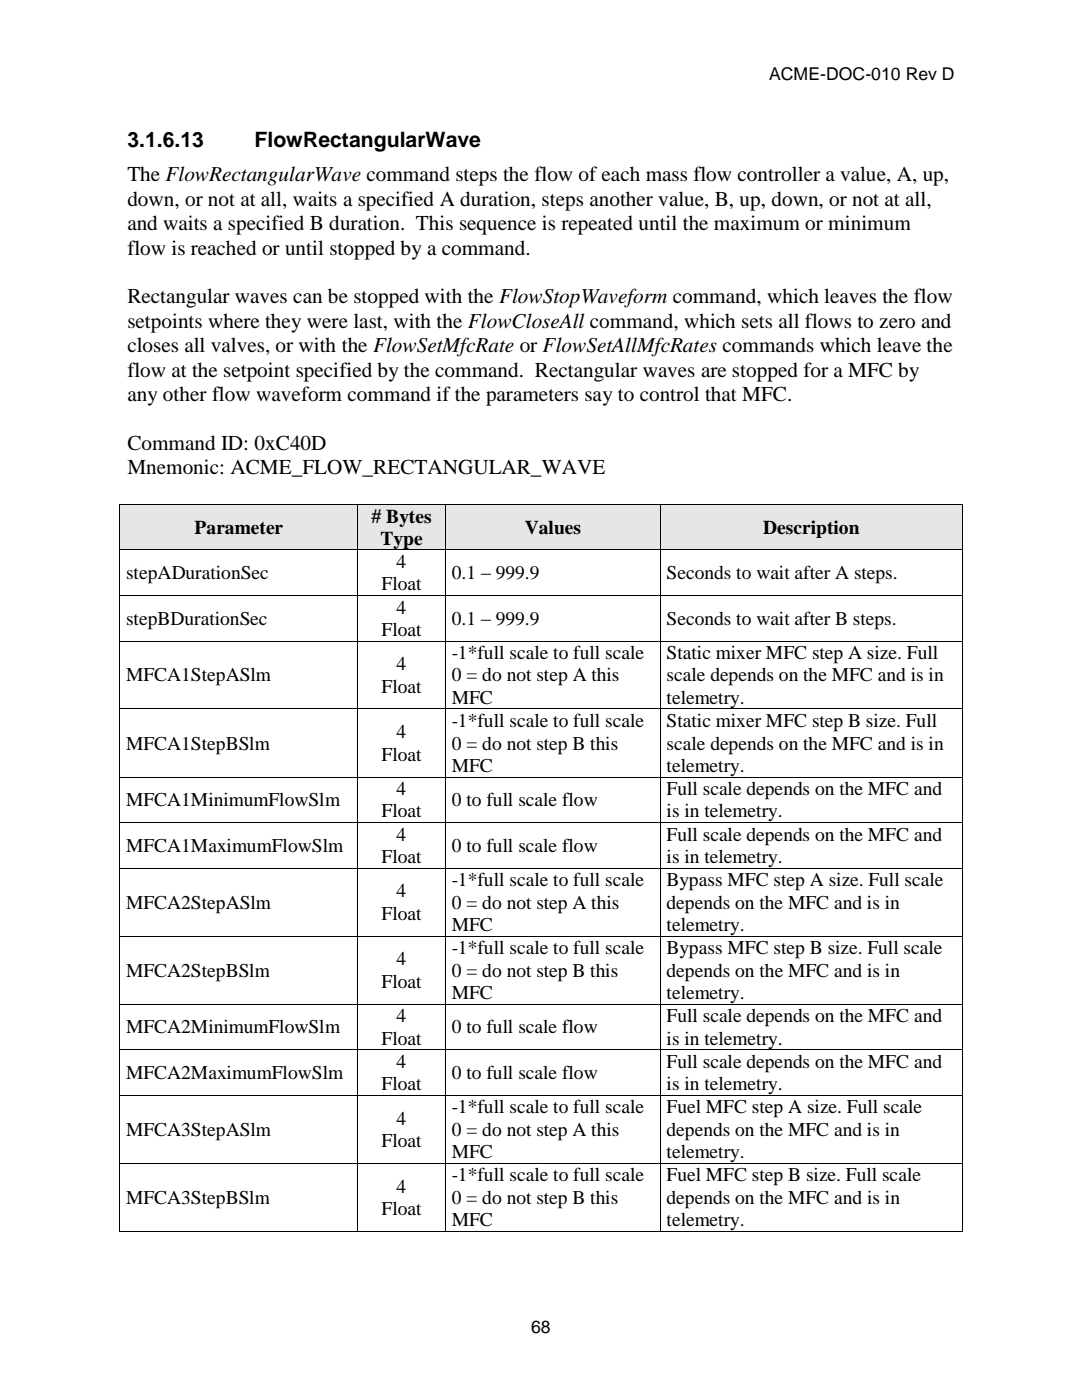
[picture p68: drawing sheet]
<svg xmlns="http://www.w3.org/2000/svg" width="216mm" height="279mm" viewBox="0 0 216 279" stroke-linecap="round" stroke-linejoin="round" font-family="sans-serif">
<defs><g id="words">
<g font-size="4.2">
<text x="25.4" y="29.3">3.1.6.13</text>
<text x="50.8" y="29.3">FlowRectangularWave</text>
<text x="25.4" y="36.2">The FlowRectangularWave command steps the flow of each mass flow controller a value, A, up,</text>
<text x="25.4" y="41.1">down, or not at all, waits a specified A duration, steps another value, B, up, down, or not at all,</text>
<text x="25.4" y="45.9">and waits a specified B duration. This sequence is repeated until the maximum or minimum</text>
<text x="25.4" y="50.8">flow is reached or until stopped by a command.</text>
<text x="25.4" y="60.5">Rectangular waves can be stopped with the FlowStopWaveform command, which leaves the flow</text>
<text x="25.4" y="65.4">setpoints where they were last, with the FlowCloseAll command, which sets all flows to zero and</text>
<text x="25.4" y="70.3">closes all valves, or with the FlowSetMfcRate or FlowSetAllMfcRates commands which leave the</text>
<text x="25.4" y="75.1">flow at the setpoint specified by the command. Rectangular waves are stopped for a MFC by</text>
<text x="25.4" y="80">any other flow waveform command if the parameters say to control that MFC.</text>
<text x="25.4" y="89.8">Command ID: 0xC40D</text>
<text x="25.4" y="94.6">Mnemonic: ACME_FLOW_RECTANGULAR_WAVE</text>
</g>
<g font-size="3.9">
<text x="38.8" y="106.6">Parameter</text>
<text x="74.1" y="104.3"># Bytes</text>
<text x="104.7" y="106.6">Values</text>
<text x="152.3" y="106.6">Description</text>
<text x="75.9" y="108.8">Type</text>
<text x="79.1" y="113.3">4</text>
<text x="25.2" y="115.6">stepADurationSec</text>
<text x="76.1" y="117.8">Float</text>
<text x="90.1" y="115.6">0.1 – 999.9</text>
<text x="133" y="115.6">Seconds to wait after A steps.</text>
<text x="25.2" y="124.7">stepBDurationSec</text>
<text x="79.1" y="122.4">4</text>
<text x="90.1" y="124.7">0.1 – 999.9</text>
<text x="133" y="124.7">Seconds to wait after B steps.</text>
<text x="76.1" y="126.9">Float</text>
<text x="90.1" y="131.5">-1*full scale to full scale</text>
<text x="133" y="131.5">Static mixer MFC step A size. Full</text>
<text x="25.2" y="136">MFCA1StepASlm</text>
<text x="79.1" y="133.8">4</text>
<text x="90.1" y="136">0 = do not step A this</text>
<text x="133" y="136">scale depends on the MFC and is in</text>
<text x="76.1" y="138.2">Float</text>
<text x="90.1" y="140.5">MFC</text>
<text x="133" y="140.5">telemetry.</text>
<text x="25.2" y="149.6">MFCA1StepBSlm</text>
<text x="79.1" y="147.3">4</text>
<text x="90.1" y="145.1">-1*full scale to full scale</text>
<text x="90.1" y="149.6">0 = do not step B this</text>
<text x="133" y="145.1">Static mixer MFC step B size. Full</text>
<text x="133" y="149.6">scale depends on the MFC and is in</text>
<text x="76.1" y="151.8">Float</text>
<text x="90.1" y="154">MFC</text>
<text x="133" y="154">telemetry.</text>
<text x="25.2" y="160.9">MFCA1MinimumFlowSlm</text>
<text x="79.1" y="158.7">4</text>
<text x="90.1" y="160.9">0 to full scale flow</text>
<text x="133" y="158.7">Full scale depends on the MFC and</text>
<text x="76.1" y="163.1">Float</text>
<text x="79.1" y="167.8">4</text>
<text x="133" y="163.1">is in telemetry.</text>
<text x="133" y="167.8">Full scale depends on the MFC and</text>
<text x="25.2" y="170">MFCA1MaximumFlowSlm</text>
<text x="76.1" y="172.2">Float</text>
<text x="90.1" y="170">0 to full scale flow</text>
<text x="133" y="172.2">is in telemetry.</text>
<text x="79.1" y="179.1">4</text>
<text x="90.1" y="176.9">-1*full scale to full scale</text>
<text x="133" y="176.9">Bypass MFC step A size. Full scale</text>
<text x="25.2" y="181.3">MFCA2StepASlm</text>
<text x="76.1" y="183.6">Float</text>
<text x="90.1" y="181.3">0 = do not step A this</text>
<text x="90.1" y="185.8">MFC</text>
<text x="133" y="181.3">depends on the MFC and is in</text>
<text x="133" y="185.8">telemetry.</text>
<text x="90.1" y="190.4">-1*full scale to full scale</text>
<text x="133" y="190.4">Bypass MFC step B size. Full scale</text>
<text x="25.2" y="194.9">MFCA2StepBSlm</text>
<text x="76.1" y="197.1">Float</text>
<text x="79.1" y="192.7">4</text>
<text x="90.1" y="194.9">0 = do not step B this</text>
<text x="133" y="194.9">depends on the MFC and is in</text>
<text x="79.1" y="204">4</text>
<text x="90.1" y="199.4">MFC</text>
<text x="133" y="199.4">telemetry.</text>
<text x="133" y="204">Full scale depends on the MFC and</text>
<text x="25.2" y="206.2">MFCA2MinimumFlowSlm</text>
<text x="76.1" y="208.5">Float</text>
<text x="90.1" y="206.2">0 to full scale flow</text>
<text x="133" y="208.5">is in telemetry.</text>
<text x="25.2" y="215.3">MFCA2MaximumFlowSlm</text>
<text x="79.1" y="213.1">4</text>
<text x="90.1" y="215.3">0 to full scale flow</text>
<text x="133" y="213.1">Full scale depends on the MFC and</text>
<text x="76.1" y="217.6">Float</text>
<text x="133" y="217.6">is in telemetry.</text>
<text x="25.2" y="226.7">MFCA3StepASlm</text>
<text x="79.1" y="224.4">4</text>
<text x="90.1" y="222.2">-1*full scale to full scale</text>
<text x="90.1" y="226.7">0 = do not step A this</text>
<text x="133" y="222.2">Fuel MFC step A size. Full scale</text>
<text x="133" y="226.7">depends on the MFC and is in</text>
<text x="76.1" y="228.9">Float</text>
<text x="90.1" y="231.1">MFC</text>
<text x="133" y="231.1">telemetry.</text>
<text x="79.1" y="238">4</text>
<text x="90.1" y="235.8">-1*full scale to full scale</text>
<text x="133" y="235.8">Fuel MFC step B size. Full scale</text>
<text x="25.2" y="240.2">MFCA3StepBSlm</text>
<text x="76.1" y="242.5">Float</text>
<text x="90.1" y="240.2">0 = do not step B this</text>
<text x="90.1" y="244.7">MFC</text>
<text x="133" y="240.2">depends on the MFC and is in</text>
<text x="133" y="244.7">telemetry.</text>
</g>
<g font-size="3.5">
<text x="153.5" y="16">ACME-DOC-010 Rev D</text>
<text x="106" y="265.9">68</text>
</g>
</g></defs>
<g fill="#e6e6e6">
<path d="M24 100.7h47.3v9h-47.3z" fill-rule="evenodd"/>
<path d="M25.2 103h44.9v4.4h-44.9z" fill-rule="evenodd"/>
<path d="M71.5 100.7h17.3v9h-17.3z" fill-rule="evenodd"/>
<path d="M72.7 100.7h14.9v4.5h-14.9z" fill-rule="evenodd"/>
<path d="M72.7 105.2h14.9v4.5h-14.9z" fill-rule="evenodd"/>
<path d="M89 100.7h42.6v9h-42.6z" fill-rule="evenodd"/>
<path d="M90.1 103h40.4v4.4h-40.4z" fill-rule="evenodd"/>
<path d="M131.9 100.7h60.1v9h-60.1z" fill-rule="evenodd"/>
<path d="M133 103h57.8v4.4h-57.8z" fill-rule="evenodd"/>
</g>
<g fill="#000">
<path d="M23.8 100.6h.1v.1h-.1z" fill-rule="evenodd"/>
<path d="M23.8 100.6h.1v.1h-.1z" fill-rule="evenodd"/>
<path d="M23.8 109.7h.1v.1h-.1z" fill-rule="evenodd"/>
<path d="M23.8 118.8h.1v.1h-.1z" fill-rule="evenodd"/>
<path d="M71.3 100.6h.2v.1h-.2z" fill-rule="evenodd"/>
<path d="M71.3 109.7h.2v.1h-.2z" fill-rule="evenodd"/>
<path d="M71.3 118.8h.2v.1h-.2z" fill-rule="evenodd"/>
<path d="M88.8 100.6h.2v.1h-.2z" fill-rule="evenodd"/>
<path d="M88.8 109.7h.2v.1h-.2z" fill-rule="evenodd"/>
<path d="M88.8 118.8h.2v.1h-.2z" fill-rule="evenodd"/>
<path d="M131.6 100.6h.2v.1h-.2z" fill-rule="evenodd"/>
<path d="M131.6 109.7h.2v.1h-.2z" fill-rule="evenodd"/>
<path d="M131.6 118.8h.2v.1h-.2z" fill-rule="evenodd"/>
<path d="M192 100.6h.2v.1h-.2z" fill-rule="evenodd"/>
<path d="M192 100.6h.2v.1h-.2z" fill-rule="evenodd"/>
<path d="M192 109.7h.2v.1h-.2z" fill-rule="evenodd"/>
<path d="M192 118.8h.2v.1h-.2z" fill-rule="evenodd"/>
<path d="M23.8 127.9h.1v.1h-.1z" fill-rule="evenodd"/>
<path d="M71.3 127.9h.2v.1h-.2z" fill-rule="evenodd"/>
<path d="M88.8 127.9h.2v.1h-.2z" fill-rule="evenodd"/>
<path d="M131.6 127.9h.2v.1h-.2z" fill-rule="evenodd"/>
<path d="M192 127.9h.2v.1h-.2z" fill-rule="evenodd"/>
<path d="M23.8 141.4h.1v.2h-.1z" fill-rule="evenodd"/>
<path d="M23.8 155h.1v.2h-.1z" fill-rule="evenodd"/>
<path d="M71.3 141.4h.2v.2h-.2z" fill-rule="evenodd"/>
<path d="M71.3 155h.2v.2h-.2z" fill-rule="evenodd"/>
<path d="M88.8 141.4h.2v.2h-.2z" fill-rule="evenodd"/>
<path d="M88.8 155h.2v.2h-.2z" fill-rule="evenodd"/>
<path d="M131.6 141.4h.2v.2h-.2z" fill-rule="evenodd"/>
<path d="M131.6 155h.2v.2h-.2z" fill-rule="evenodd"/>
<path d="M192 141.4h.2v.2h-.2z" fill-rule="evenodd"/>
<path d="M192 155h.2v.2h-.2z" fill-rule="evenodd"/>
<path d="M23.8 164.1h.1v.2h-.1z" fill-rule="evenodd"/>
<path d="M23.8 173.2h.1v.2h-.1z" fill-rule="evenodd"/>
<path d="M71.3 164.1h.2v.2h-.2z" fill-rule="evenodd"/>
<path d="M71.3 173.2h.2v.2h-.2z" fill-rule="evenodd"/>
<path d="M88.8 164.1h.2v.2h-.2z" fill-rule="evenodd"/>
<path d="M88.8 173.2h.2v.2h-.2z" fill-rule="evenodd"/>
<path d="M131.6 164.1h.2v.2h-.2z" fill-rule="evenodd"/>
<path d="M131.6 173.2h.2v.2h-.2z" fill-rule="evenodd"/>
<path d="M192 164.1h.2v.2h-.2z" fill-rule="evenodd"/>
<path d="M192 173.2h.2v.2h-.2z" fill-rule="evenodd"/>
<path d="M23.8 186.8h.1v.1h-.1z" fill-rule="evenodd"/>
<path d="M71.3 186.8h.2v.1h-.2z" fill-rule="evenodd"/>
<path d="M88.8 186.8h.2v.1h-.2z" fill-rule="evenodd"/>
<path d="M131.6 186.8h.2v.1h-.2z" fill-rule="evenodd"/>
<path d="M192 186.8h.2v.1h-.2z" fill-rule="evenodd"/>
<path d="M23.8 200.3h.1v.2h-.1z" fill-rule="evenodd"/>
<path d="M23.8 209.4h.1v.2h-.1z" fill-rule="evenodd"/>
<path d="M23.8 218.5h.1v.2h-.1z" fill-rule="evenodd"/>
<path d="M71.3 200.3h.2v.2h-.2z" fill-rule="evenodd"/>
<path d="M71.3 209.4h.2v.2h-.2z" fill-rule="evenodd"/>
<path d="M71.3 218.5h.2v.2h-.2z" fill-rule="evenodd"/>
<path d="M88.8 200.3h.2v.2h-.2z" fill-rule="evenodd"/>
<path d="M88.8 209.4h.2v.2h-.2z" fill-rule="evenodd"/>
<path d="M88.8 218.5h.2v.2h-.2z" fill-rule="evenodd"/>
<path d="M131.6 200.3h.2v.2h-.2z" fill-rule="evenodd"/>
<path d="M131.6 209.4h.2v.2h-.2z" fill-rule="evenodd"/>
<path d="M131.6 218.5h.2v.2h-.2z" fill-rule="evenodd"/>
<path d="M192 200.3h.2v.2h-.2z" fill-rule="evenodd"/>
<path d="M192 209.4h.2v.2h-.2z" fill-rule="evenodd"/>
<path d="M192 218.5h.2v.2h-.2z" fill-rule="evenodd"/>
<path d="M23.8 232.1h.1v.2h-.1z" fill-rule="evenodd"/>
<path d="M71.3 232.1h.2v.2h-.2z" fill-rule="evenodd"/>
<path d="M88.8 232.1h.2v.2h-.2z" fill-rule="evenodd"/>
<path d="M131.6 232.1h.2v.2h-.2z" fill-rule="evenodd"/>
<path d="M192 232.1h.2v.2h-.2z" fill-rule="evenodd"/>
<path d="M23.8 245.7h.1v.1h-.1z" fill-rule="evenodd"/>
<path d="M23.8 245.7h.1v.1h-.1z" fill-rule="evenodd"/>
<path d="M71.3 245.7h.2v.1h-.2z" fill-rule="evenodd"/>
<path d="M88.8 245.7h.2v.1h-.2z" fill-rule="evenodd"/>
<path d="M131.6 245.7h.2v.1h-.2z" fill-rule="evenodd"/>
<path d="M192 245.7h.2v.1h-.2z" fill-rule="evenodd"/>
<path d="M192 245.7h.2v.1h-.2z" fill-rule="evenodd"/>
</g>
<g fill="none" stroke="#000" stroke-width=".2">
<path d="M23.8 100.7v9M23.8 109.8v9M23.8 118.9v9M23.9 100.6h47.4M23.9 109.7h47.4M23.9 118.8h47.4M71.4 100.7v9M71.4 109.8v9M71.4 118.9v9M71.5 100.6h17.3M71.5 109.7h17.3M71.5 118.8h17.3"/>
<path d="M88.9 100.7v9M88.9 109.8v9M88.9 118.9v9M89 100.6h42.6M89 109.7h42.6M89 118.8h42.6M131.7 100.7v9M131.7 109.8v9M131.7 118.9v9M131.8 100.6h60.2M131.8 109.7h60.2M131.8 118.8h60.2"/>
<path d="M192.1 100.7v9M192.1 109.8v9M192.1 118.9v9M23.8 128v13.4M23.9 127.9h47.4M71.4 128v13.4M71.5 127.9h17.3M88.9 128v13.4M89 127.9h42.6M131.7 128v13.4M131.8 127.9h60.2M192.1 128v13.4"/>
<path d="M23.8 141.6v13.4M23.8 155.2v8.9M23.9 141.5h47.4M23.9 155.1h47.4M71.4 141.6v13.4M71.4 155.2v8.9M71.5 141.5h17.3M71.5 155.1h17.3M88.9 141.6v13.4M88.9 155.2v8.9M89 141.5h42.6M89 155.1h42.6"/>
<path d="M131.7 141.6v13.4M131.7 155.2v8.9M131.8 141.5h60.2M131.8 155.1h60.2M192.1 141.6v13.4M192.1 155.2v8.9M23.8 164.3v8.9M23.8 173.4v13.4M23.9 164.2h47.4M23.9 173.3h47.4M71.4 164.3v8.9M71.4 173.4v13.4"/>
<path d="M71.5 164.2h17.3M71.5 173.3h17.3M88.9 164.3v8.9M88.9 173.4v13.4M89 164.2h42.6M89 173.3h42.6M131.7 164.3v8.9M131.7 173.4v13.4M131.8 164.2h60.2M131.8 173.3h60.2M192.1 164.3v8.9M192.1 173.4v13.4"/>
<path d="M23.8 186.9v13.4M23.9 186.8h47.4M71.4 186.9v13.4M71.5 186.8h17.3M88.9 186.9v13.4M89 186.8h42.6M131.7 186.9v13.4M131.8 186.8h60.2M192.1 186.9v13.4M23.8 200.5v8.9M23.8 209.6v8.9M23.8 218.7v13.4"/>
<path d="M23.9 200.4h47.4M23.9 209.5h47.4M23.9 218.6h47.4M71.4 200.5v8.9M71.4 209.6v8.9M71.4 218.7v13.4M71.5 200.4h17.3M71.5 209.5h17.3M71.5 218.6h17.3M88.9 200.5v8.9M88.9 209.6v8.9M88.9 218.7v13.4"/>
<path d="M89 200.4h42.6M89 209.5h42.6M89 218.6h42.6M131.7 200.5v8.9M131.7 209.6v8.9M131.7 218.7v13.4M131.8 200.4h60.2M131.8 209.5h60.2M131.8 218.6h60.2M192.1 200.5v8.9M192.1 209.6v8.9M192.1 218.7v13.4"/>
<path d="M23.8 232.3v13.4M23.9 232.2h47.4M71.4 232.3v13.4M71.5 232.2h17.3M88.9 232.3v13.4M89 232.2h42.6M131.7 232.3v13.4M131.8 232.2h60.2M192.1 232.3v13.4M23.9 245.7h47.4M71.5 245.7h17.3M89 245.7h42.6"/>
<path d="M131.8 245.7h60.2"/>
</g>
<use href="#words"/>
</svg>
